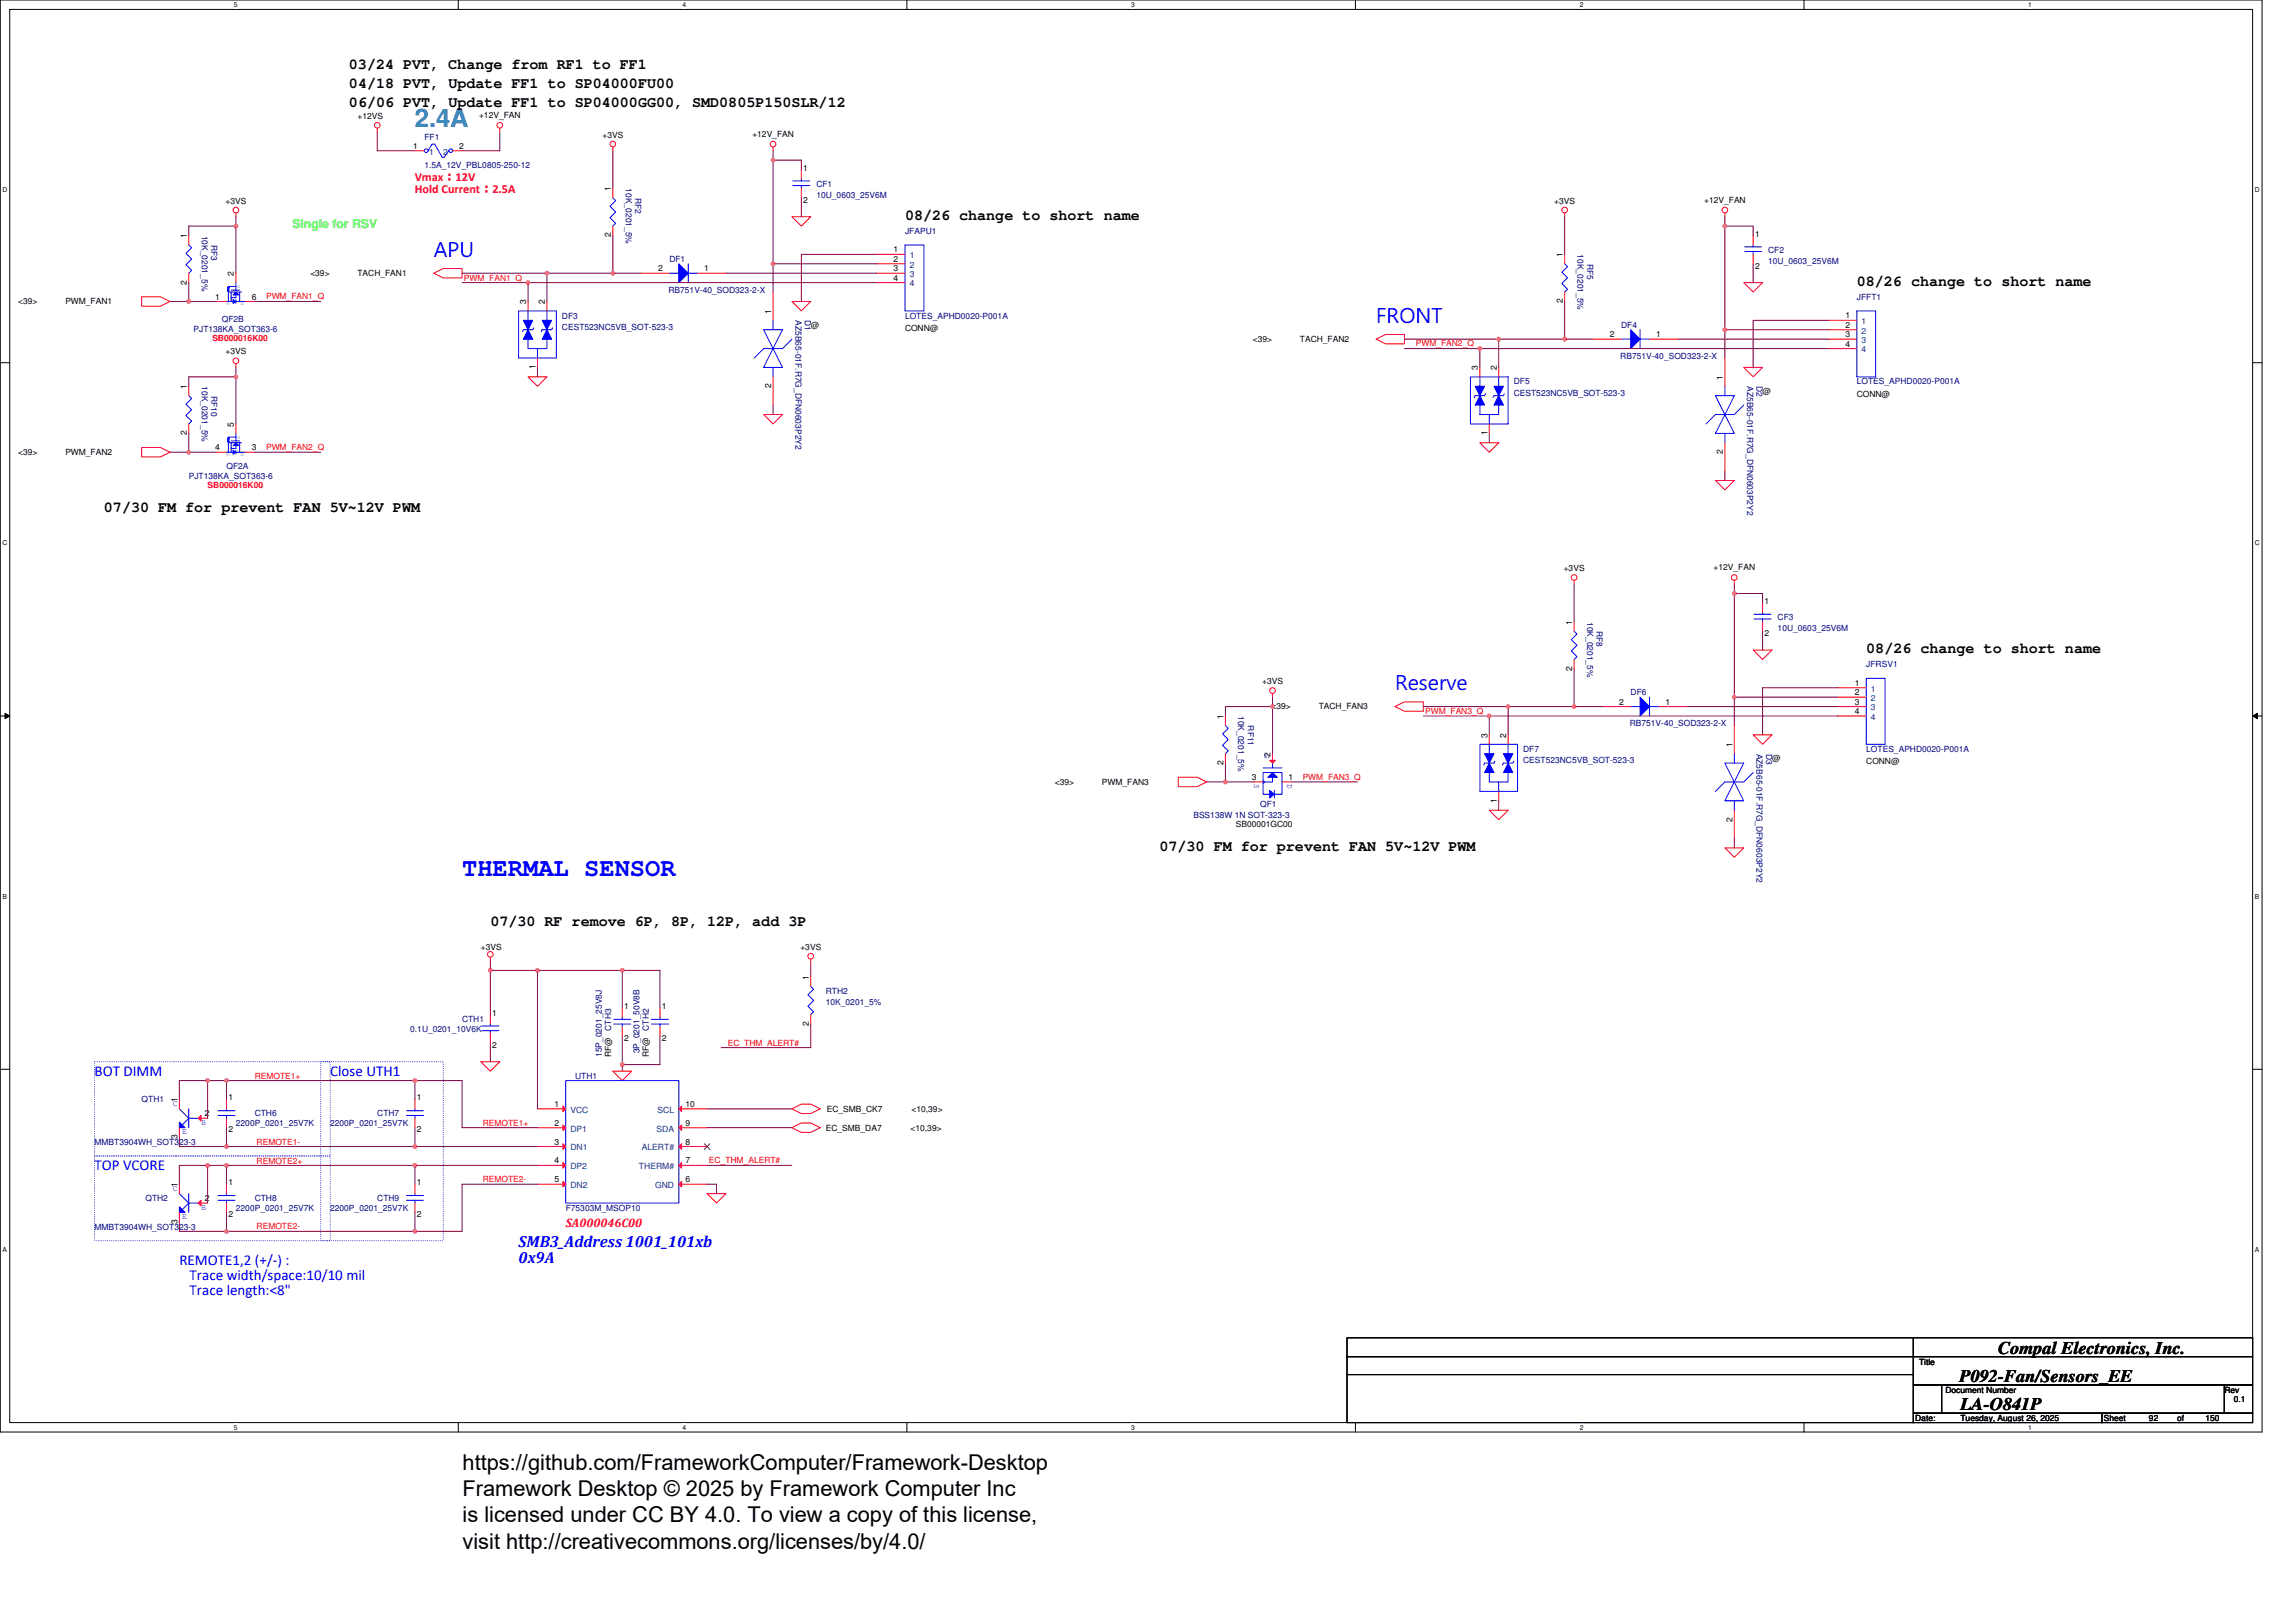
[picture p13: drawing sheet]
<svg xmlns="http://www.w3.org/2000/svg" width="297mm" height="210mm" viewBox="0 0 297 210" stroke-linecap="round" stroke-linejoin="round" font-family="sans-serif">
<defs><g id="words">
<text font-size="3.3" fill="#0080c0" x="53.7" y="16.4">2.4A</text>
<text font-size="3.3" fill="#00f" x="59.8" y="113.3">THERMAL SENSOR</text>
<g font-size="2.8">
<text x="59.8" y="190.2">https://github.com/FrameworkComputer/Framework-Desktop</text>
<text x="59.8" y="193.6">Framework Desktop © 2025 by Framework Computer Inc</text>
<text x="59.8" y="197">is licensed under CC BY 4.0. To view a copy of this license,</text>
<text x="59.8" y="200.4">visit http://creativecommons.org/licenses/by/4.0/</text>
</g>
<g font-size="2.6" fill="#00f">
<text x="56.1" y="33.2">APU</text>
<text x="178" y="41.8">FRONT</text>
<text x="180.5" y="89.3">Reserve</text>
</g>
<g font-size="2.3">
<text x="253.5" y="178.8">P092-Fan/Sensors_EE</text>
<text x="258.5" y="175.2">Compal Electronics, Inc.</text>
<text x="253.6" y="182.5">LA-O841P</text>
</g>
<g font-size="2.1" fill="#00f">
<text x="67.1" y="161.3">SMB3_Address 1001_101xb</text>
<text x="67.1" y="163.4">0x9A</text>
</g>
<g font-size="1.9">
<text x="45.1" y="8.9">03/24 PVT, Change from RF1 to FF1</text>
<text x="45.1" y="11.4">04/18 PVT, Update FF1 to SP04000FU00</text>
<text x="45.1" y="13.8">06/06 PVT, Update FF1 to SP04000GG00, SMD0805P150SLR/12</text>
<text x="117.1" y="28.4">08/26 change to short name</text>
<text x="240.2" y="37">08/26 change to short name</text>
<text x="13.4" y="66.2">07/30 FM for prevent FAN 5V~12V PWM</text>
<text x="241.4" y="84.5">08/26 change to short name</text>
<text x="150" y="110.1">07/30 FM for prevent FAN 5V~12V PWM</text>
<text x="63.4" y="119.9">07/30 RF remove 6P, 8P, 12P, add 3P</text>
</g>
<g font-size="1.9" fill="#00f">
<text x="12.2" y="139.3">BOT DIMM</text>
<text x="42.7" y="139.3">Close UTH1</text>
<text x="12.2" y="151.4">TOP VCORE</text>
<text x="23.2" y="163.6">REMOTE1,2 (+/-) :</text>
<text x="24.5" y="165.6">Trace width/space:10/10 mil</text>
<text x="24.5" y="167.5">Trace length:&lt;8&quot;</text>
</g>
<g font-size="1.6" fill="#f00">
<text x="53.7" y="23.5">Vmax：12V</text>
<text x="53.7" y="25">Hold Current：2.5A</text>
<text x="73.2" y="158.8">SA000046C00</text>
</g>
<text font-size="1.6" fill="#0f0" x="37.8" y="29.5">Single for RSV</text>
<g font-size="1.1">
<text x="46.2" y="15.4">+12VS</text>
<text x="62" y="15.2">+12V_FAN</text>
<text x="77.9" y="17.8">+3VS</text>
<text x="97.3" y="17.7">+12V_FAN</text>
<text x="53.4" y="19.3">1</text>
<text x="59.4" y="19.3">2</text>
<text x="103.9" y="22.1">1</text>
<text x="29.2" y="26.3">+3VS</text>
<text x="79" y="24.8" transform="rotate(-90 79 24.8)">1</text>
<text x="103.9" y="26.2">2</text>
<text x="201.1" y="26.3">+3VS</text>
<text x="220.5" y="26.2">+12V_FAN</text>
<text x="24.2" y="30.8" transform="rotate(-90 24.2 30.8)">1</text>
<text x="30.3" y="35.7" transform="rotate(-90 30.3 35.7)">2</text>
<text x="40.2" y="35.7">&lt;39&gt;</text>
<text x="46.2" y="35.7">TACH_FAN1</text>
<text x="79" y="30.7" transform="rotate(-90 79 30.7)">2</text>
<text x="85.1" y="35.1">2</text>
<text x="91.1" y="35.1">1</text>
<text x="115.6" y="32.7">1</text>
<text x="115.6" y="33.9">2</text>
<text x="115.6" y="35.1">3</text>
<text x="202.2" y="33.3" transform="rotate(-90 202.2 33.3)">1</text>
<text x="227.1" y="30.6">1</text>
<text x="227.1" y="34.8">2</text>
<text x="2.4" y="39.4">&lt;39&gt;</text>
<text x="8.5" y="39.4">PWM_FAN1</text>
<text x="24.2" y="36.8" transform="rotate(-90 24.2 36.8)">2</text>
<text x="27.8" y="38.8">1</text>
<text x="32.6" y="38.8">6</text>
<text x="68.1" y="39.4" transform="rotate(-90 68.1 39.4)">3</text>
<text x="70.5" y="39.4" transform="rotate(-90 70.5 39.4)">2</text>
<text x="99.8" y="40.6" transform="rotate(-90 99.8 40.6)">1</text>
<text x="115.6" y="36.3">4</text>
<text x="202.2" y="39.3" transform="rotate(-90 202.2 39.3)">2</text>
<text x="238.8" y="41.2">1</text>
<text x="29.2" y="45.9">+3VS</text>
<text x="69.3" y="47.8" transform="rotate(-90 69.3 47.8)">1</text>
<text x="104.9" y="42.4">@</text>
<text x="117.1" y="42.8">CONN@</text>
<text x="162.1" y="44.3">&lt;39&gt;</text>
<text x="168.2" y="44.3">TACH_FAN2</text>
<text x="191.2" y="47.9" transform="rotate(-90 191.2 47.9)">3</text>
<text x="193.6" y="47.9" transform="rotate(-90 193.6 47.9)">2</text>
<text x="208.3" y="43.6">2</text>
<text x="214.3" y="43.6">1</text>
<text x="238.8" y="42.4">2</text>
<text x="238.8" y="43.6">3</text>
<text x="238.8" y="44.9">4</text>
<text x="24.2" y="50.4" transform="rotate(-90 24.2 50.4)">1</text>
<text x="99.8" y="50.2" transform="rotate(-90 99.8 50.2)">2</text>
<text x="222.9" y="49.1" transform="rotate(-90 222.9 49.1)">1</text>
<text x="228" y="51">@</text>
<text x="240.2" y="51.3">CONN@</text>
<text x="2.4" y="58.9">&lt;39&gt;</text>
<text x="8.5" y="58.9">PWM_FAN2</text>
<text x="24.2" y="56.3" transform="rotate(-90 24.2 56.3)">2</text>
<text x="27.8" y="58.3">4</text>
<text x="30.3" y="55.2" transform="rotate(-90 30.3 55.2)">5</text>
<text x="32.6" y="58.3">3</text>
<text x="192.4" y="56.3" transform="rotate(-90 192.4 56.3)">1</text>
<text x="222.9" y="58.8" transform="rotate(-90 222.9 58.8)">2</text>
<text x="202.3" y="73.9">+3VS</text>
<text x="221.7" y="73.8">+12V_FAN</text>
<text x="203.4" y="80.8" transform="rotate(-90 203.4 80.8)">1</text>
<text x="228.3" y="78.2">1</text>
<text x="228.3" y="82.3">2</text>
<text x="163.3" y="88.5">+3VS</text>
<text x="203.4" y="86.8" transform="rotate(-90 203.4 86.8)">2</text>
<text x="240" y="88.8">1</text>
<text x="240" y="90">2</text>
<text x="158.3" y="93" transform="rotate(-90 158.3 93)">1</text>
<text x="164.5" y="91.8">&lt;39&gt;</text>
<text x="170.6" y="91.8">TACH_FAN3</text>
<text x="192.4" y="95.5" transform="rotate(-90 192.4 95.5)">3</text>
<text x="194.9" y="95.5" transform="rotate(-90 194.9 95.5)">2</text>
<text x="209.5" y="91.2">2</text>
<text x="215.5" y="91.2">1</text>
<text x="240" y="91.2">3</text>
<text x="240" y="92.4">4</text>
<text x="136.5" y="101.6">&lt;39&gt;</text>
<text x="142.6" y="101.6">PWM_FAN3</text>
<text x="158.3" y="99" transform="rotate(-90 158.3 99)">2</text>
<text x="161.9" y="100.9">3</text>
<text x="164.4" y="97.9" transform="rotate(-90 164.4 97.9)">2</text>
<text x="166.7" y="100.9">1</text>
<text x="224.1" y="96.7" transform="rotate(-90 224.1 96.7)">1</text>
<text x="229.2" y="98.5">@</text>
<text x="241.4" y="98.9">CONN@</text>
<text x="159.9" y="107.1">SB00001GC00</text>
<text x="193.6" y="103.9" transform="rotate(-90 193.6 103.9)">1</text>
<text x="224.1" y="106.3" transform="rotate(-90 224.1 106.3)">2</text>
<text x="62.2" y="122.9">+3VS</text>
<text x="103.6" y="122.9">+3VS</text>
<text x="63.7" y="131.4">1</text>
<text x="80.8" y="130.6">1</text>
<text x="85.6" y="130.6">1</text>
<text x="104.6" y="126.8" transform="rotate(-90 104.6 126.8)">1</text>
<text x="63.7" y="135.6">2</text>
<text x="79.1" y="136.8" transform="rotate(-90 79.1 136.8)">RF@</text>
<text x="80.8" y="134.7">2</text>
<text x="84" y="136.8" transform="rotate(-90 84 136.8)">RF@</text>
<text x="85.6" y="134.7">2</text>
<text x="104.6" y="132.8" transform="rotate(-90 104.6 132.8)">2</text>
<text x="23" y="142.6" transform="rotate(-90 23 142.6)">1</text>
<text x="29.5" y="142.4">1</text>
<text x="53.9" y="142.4">1</text>
<text x="71.7" y="143.2">1</text>
<text x="88.7" y="143.2">10</text>
<text x="107" y="143.9">EC_SMB_CK7</text>
<text x="117.9" y="143.9">&lt;10,39&gt;</text>
<text x="23" y="147.4" transform="rotate(-90 23 147.4)">3</text>
<text x="26.5" y="144.5">2</text>
<text x="29.5" y="146.6">2</text>
<text x="53.9" y="146.6">2</text>
<text x="71.7" y="145.7">2</text>
<text x="71.7" y="148.1">3</text>
<text x="88.7" y="148.1">8</text>
<text x="88.7" y="145.7">9</text>
<text x="106.8" y="146.3">EC_SMB_DA7</text>
<text x="117.8" y="146.3">&lt;10,39&gt;</text>
<text x="23" y="153.6" transform="rotate(-90 23 153.6)">1</text>
<text x="26.5" y="155.4">2</text>
<text x="29.5" y="153.4">1</text>
<text x="53.9" y="153.4">1</text>
<text x="71.7" y="150.6">4</text>
<text x="71.7" y="153">5</text>
<text x="88.7" y="150.6">7</text>
<text x="88.7" y="153">6</text>
<text x="23" y="158.4" transform="rotate(-90 23 158.4)">3</text>
<text x="29.5" y="157.5">2</text>
<text x="53.9" y="157.5">2</text>
<text x="248.3" y="176.7">Title</text>
<text x="247.8" y="183.9">Date:</text>
<text x="251.7" y="180.2">Document Number</text>
<text x="253.6" y="183.9">Tuesday, August 26, 2025</text>
<text x="272.2" y="183.9">Sheet</text>
<text x="278" y="183.9">92</text>
<text x="281.7" y="183.9">of</text>
<text x="285.3" y="183.9">150</text>
<text x="287.8" y="180.2">Rev</text>
<text x="289" y="181.4">0.1</text>
</g>
<g font-size="1.1" fill="#000080">
<text x="54.9" y="18.1">FF1</text>
<text x="54.9" y="21.7">1.5A_12V_PBL0805-250-12</text>
<text x="81" y="24.4" transform="rotate(90 81 24.4)">10K_0201_5%</text>
<text x="82.2" y="25.6" transform="rotate(90 82.2 25.6)">RF2</text>
<text x="105.6" y="24.1">CF1</text>
<text x="105.6" y="25.6">10U_0603_25V6M</text>
<text x="26.1" y="30.5" transform="rotate(90 26.1 30.5)">10K_0201_5%</text>
<text x="27.3" y="31.7" transform="rotate(90 27.3 31.7)">RF3</text>
<text x="86.6" y="33.9">DF1</text>
<text x="117.1" y="30.2">JFAPU1</text>
<text x="204.1" y="32.9" transform="rotate(90 204.1 32.9)">10K_0201_5%</text>
<text x="205.3" y="34.1" transform="rotate(90 205.3 34.1)">RF5</text>
<text x="228.8" y="32.7">CF2</text>
<text x="228.8" y="34.1">10U_0603_25V6M</text>
<text x="28.7" y="41.7">QF2B</text>
<text x="72.7" y="41.2">DF3</text>
<text x="86.5" y="37.9">RB751V-40_SOD323-2-X</text>
<text x="102.9" y="41.5" transform="rotate(90 102.9 41.5)">AZ5B65-01F.R7G_DFN0603P2Y2</text>
<text x="104.1" y="41.5" transform="rotate(90 104.1 41.5)">D1</text>
<text x="117.1" y="41.2">LOTES_APHD0020-P001A</text>
<text x="240.2" y="38.8">JFFT1</text>
<text x="25" y="42.9">PJT138KA_SOT363-6</text>
<text x="72.7" y="42.7">CEST523NC5VB_SOT-523-3</text>
<text x="209.6" y="46.5">RB751V-40_SOD323-2-X</text>
<text x="209.7" y="42.4">DF4</text>
<text x="26.1" y="50" transform="rotate(90 26.1 50)">10K_0201_5%</text>
<text x="27.3" y="51.2" transform="rotate(90 27.3 51.2)">RF10</text>
<text x="195.8" y="49.8">DF5</text>
<text x="195.8" y="51.2">CEST523NC5VB_SOT-523-3</text>
<text x="226" y="50" transform="rotate(90 226 50)">AZ5B65-01F.R7G_DFN0603P2Y2</text>
<text x="227.3" y="50" transform="rotate(90 227.3 50)">D2</text>
<text x="240.2" y="49.8">LOTES_APHD0020-P001A</text>
<text x="24.4" y="61.9">PJT138KA_SOT363-6</text>
<text x="29.3" y="60.7">QF2A</text>
<text x="205.3" y="80.5" transform="rotate(90 205.3 80.5)">10K_0201_5%</text>
<text x="206.5" y="81.7" transform="rotate(90 206.5 81.7)">RF8</text>
<text x="230" y="80.2">CF3</text>
<text x="230" y="81.7">10U_0603_25V6M</text>
<text x="211" y="90">DF6</text>
<text x="241.4" y="86.3">JFRSV1</text>
<text x="160.2" y="92.7" transform="rotate(90 160.2 92.7)">10K_0201_5%</text>
<text x="161.4" y="93.9" transform="rotate(90 161.4 93.9)">RF11</text>
<text x="210.8" y="94">RB751V-40_SOD323-2-X</text>
<text x="197.1" y="97.3">DF7</text>
<text x="197.1" y="98.8">CEST523NC5VB_SOT-523-3</text>
<text x="227.3" y="97.5" transform="rotate(90 227.3 97.5)">AZ5B65-01F.R7G_DFN0603P2Y2</text>
<text x="228.5" y="97.5" transform="rotate(90 228.5 97.5)">D3</text>
<text x="241.4" y="97.3">LOTES_APHD0020-P001A</text>
<text x="154.4" y="105.8">BSS138W 1N SOT-323-3</text>
<text x="163" y="104.5">QF1</text>
<text x="106.8" y="128.6">RTH2</text>
<text x="106.8" y="130.1">10K_0201_5%</text>
<text x="53.1" y="133.5">0.1U_0201_10V6K</text>
<text x="59.8" y="132.3">CTH1</text>
<text x="77.9" y="136.8" transform="rotate(-90 77.9 136.8)">15P_0201_25V8J</text>
<text x="79.1" y="133.4" transform="rotate(-90 79.1 133.4)">CTH3</text>
<text x="82.7" y="136.3" transform="rotate(-90 82.7 136.3)">3P_0201_50V8B</text>
<text x="84" y="133.4" transform="rotate(-90 84 133.4)">CTH2</text>
<text x="18.3" y="142.7">QTH1</text>
<text x="74.4" y="139.6">UTH1</text>
<text x="12.2" y="148.1">MMBT3904WH_SOT323-3</text>
<text x="30.5" y="145.7">2200P_0201_25V7K</text>
<text x="33" y="144.5">CTH6</text>
<text x="42.7" y="145.7">2200P_0201_25V7K</text>
<text x="48.8" y="144.5">CTH7</text>
<text x="18.8" y="155.5">QTH2</text>
<text x="33" y="155.5">CTH8</text>
<text x="48.8" y="155.5">CTH9</text>
<text x="12.2" y="159.1">MMBT3904WH_SOT323-3</text>
<text x="30.5" y="156.7">2200P_0201_25V7K</text>
<text x="42.7" y="156.7">2200P_0201_25V7K</text>
<text x="73.2" y="156.7">F75303M_MSOP10</text>
</g>
<g font-size="1.1" fill="#004080">
<text x="55.5" y="20">1</text>
<text x="57.3" y="20">2</text>
<text x="117.7" y="33.4">1</text>
<text x="117.7" y="34.6">2</text>
<text x="117.7" y="35.9">3</text>
<text x="117.7" y="37.1">4</text>
<text x="240.8" y="41.9">1</text>
<text x="240.8" y="43.2">2</text>
<text x="240.8" y="44.4">3</text>
<text x="240.8" y="45.6">4</text>
<text x="242.1" y="89.5">1</text>
<text x="242.1" y="90.7">2</text>
<text x="242.1" y="91.9">3</text>
<text x="242.1" y="93.2">4</text>
<text x="73.8" y="144">VCC</text>
<text x="85.1" y="144">SCL</text>
<text x="73.8" y="146.4">DP1</text>
<text x="73.8" y="148.9">DN1</text>
<text x="83" y="148.9">ALERT#</text>
<text x="84.9" y="146.4">SDA</text>
<text x="73.8" y="151.3">DP2</text>
<text x="73.8" y="153.7">DN2</text>
<text x="82.7" y="151.3">THERM#</text>
<text x="84.7" y="153.7">GND</text>
</g>
<g font-size="1.1" fill="#f00">
<text x="34.4" y="38.7">PWM_FAN1_Q</text>
<text x="60" y="36.3">PWM_FAN1_Q</text>
<text x="27.5" y="44.2">SB000016K00</text>
<text x="183.2" y="44.8">PWM_FAN2_Q</text>
<text x="34.4" y="58.2">PWM_FAN2_Q</text>
<text x="26.9" y="63.2">SB000016K00</text>
<text x="184.4" y="92.4">PWM_FAN3_Q</text>
<text x="168.5" y="100.9">PWM_FAN3_Q</text>
<text x="94.2" y="135.3">EC_THM_ALERT#</text>
<text x="33" y="139.6">REMOTE1+</text>
<text x="33.2" y="148.1">REMOTE1-</text>
<text x="62.5" y="145.7">REMOTE1+</text>
<text x="33.2" y="150.6">REMOTE2+</text>
<text x="62.5" y="153">REMOTE2-</text>
<text x="91.7" y="150.5">EC_THM_ALERT#</text>
<text x="33.2" y="159.1">REMOTE2-</text>
</g>
<g font-size="1.1" fill="#00f">
<text x="162.2" y="101.4" transform="rotate(90 162.2 101.4)">S</text>
<text x="163.6" y="97.5" transform="rotate(90 163.6 97.5)">G</text>
<text x="166.5" y="101.4" transform="rotate(90 166.5 101.4)">D</text>
<text x="22.4" y="143.1">C</text>
<text x="23.6" y="146.8">E</text>
<text x="26" y="145.6">B</text>
<text x="22.4" y="154.1">C</text>
<text x="23.6" y="157.8">E</text>
<text x="26" y="156.6">B</text>
</g>
<g font-size=".9">
<text x="30.3" y=".9">5</text>
<text x="88.3" y=".9">4</text>
<text x="146.3" y=".9">3</text>
<text x="204.4" y=".9">2</text>
<text x="262.4" y=".9">1</text>
<text x=".3" y="24.9">D</text>
<text x="291.7" y="24.9">D</text>
<text x=".3" y="70.6">C</text>
<text x="291.7" y="70.6">C</text>
<text x=".3" y="116.3">B</text>
<text x="291.7" y="116.3">B</text>
<text x=".3" y="162">A</text>
<text x="291.7" y="162">A</text>
<text x="30.3" y="185">5</text>
<text x="88.3" y="185">4</text>
<text x="146.3" y="185">3</text>
<text x="204.4" y="185">2</text>
<text x="262.4" y="185">1</text>
</g>
<g font-size=".6" fill="#00f">
<text x="29.7" y="39.5" transform="rotate(-90 29.7 39.5)">S</text>
<text x="31" y="37.3" transform="rotate(-90 31 37.3)">G</text>
<text x="31.5" y="39.5" transform="rotate(-90 31.5 39.5)">D</text>
<text x="29.7" y="59" transform="rotate(-90 29.7 59)">S</text>
<text x="31" y="56.8" transform="rotate(-90 31 56.8)">G</text>
<text x="31.5" y="59" transform="rotate(-90 31.5 59)">D</text>
</g>
</g></defs>
<path d="M0 0h292.6v185.3h-292.6zM1.3 1.2h290.1v182.9h-290.1z" fill="none" stroke="#000" stroke-width=".13"/>
<g fill="#fff">
<path d="M30.3 .1h.5v1h-.5z"/>
<path d="M30.3 184.2h.5v1h-.5z"/>
</g>
<path d="M59.3 0v1.2M59.3 184.1v1.2" fill="none" stroke="#000" stroke-width=".13"/>
<g fill="#fff">
<path d="M88.3 .1h.5v1h-.5z"/>
<path d="M88.3 184.2h.5v1h-.5z"/>
</g>
<path d="M117.3 0v1.2M117.3 184.1v1.2" fill="none" stroke="#000" stroke-width=".13"/>
<g fill="#fff">
<path d="M146.3 .1h.5v1h-.5z"/>
<path d="M146.3 184.2h.5v1h-.5z"/>
</g>
<path d="M175.4 0v1.2M175.4 184.1v1.2" fill="none" stroke="#000" stroke-width=".13"/>
<g fill="#fff">
<path d="M204.4 .1h.5v1h-.5z"/>
<path d="M204.4 184.2h.5v1h-.5z"/>
</g>
<path d="M233.4 0v1.2M233.4 184.1v1.2" fill="none" stroke="#000" stroke-width=".13"/>
<g fill="#fff">
<path d="M262.4 .1h.5v1h-.5z"/>
<path d="M262.4 184.2h.5v1h-.5z"/>
<path d="M.3 24.1h.7v1h-.7z"/>
<path d="M291.7 24.1h.7v1h-.7z"/>
<path d="M.3 69.8h.7v1h-.7z"/>
<path d="M291.7 69.8h.7v1h-.7z"/>
</g>
<path d="M0 46.9h1.3M291.4 46.9h1.2" fill="none" stroke="#000" stroke-width=".13"/>
<g fill="#fff">
<path d="M.3 115.5h.6v1h-.6z"/>
<path d="M291.7 115.5h.6v1h-.6z"/>
</g>
<path d="M0 92.7h1.3M.6 92.3l.7 .4-.7 .3zM291.4 92.7h1.2M291.4 92.7l.6-.4v.7z" fill="none" stroke="#000" stroke-width=".13"/>
<path d="M.6 92.3l.7 .4-.7 .3zM291.4 92.7l.6-.4v.7z" fill="#000"/>
<g fill="#fff">
<path d="M.3 161.2h.6v1h-.6z"/>
<path d="M291.7 161.2h.6v1h-.6z"/>
</g>
<path d="M0 138.4h1.3M291.4 138.4h1.2M174.3 173.1h73.2v2.5h-73.2zM174.3 175.6h73.2v2.3h-73.2zM174.3 177.9h73.2v6.2h-73.2zM247.5 173.1h43.9v2.5h-43.9zM247.5 175.6h43.9v3.6h-43.9zM247.5 179.2h3.7v3.7h-3.7zM251.2 179.2h36.6v3.7h-36.6zM287.8 179.2h3.6v3.7h-3.6zM247.5 182.9h24.4v1.2h-24.4zM271.9 182.9h19.5v1.2h-19.5z" fill="none" stroke="#000" stroke-width=".13"/>
<g fill="none" stroke="#00f" stroke-width=".13">
<path d="M55.4 19.5l.5-.8h.3l1 1.7h.3l.6-.9M117.1 31.7h2.4v8.5h-2.4zM225.7 32.6h2.2M225.7 31.9h2.2M226.8 31.7v.2M226.8 32.6v.3M98.8 42.7h2.4l-1.2 2.4zM100 45.1l1.2 2.4h-2.4zM100 41.5v1.2M100 47.5v1.3M102.5 43.9l-1.3 1.2h-2.4l-1.2 1.2M221.9 51.2h2.5l-1.2 2.4z"/>
<path d="M223.2 53.6l1.2 2.5h-2.5zM223.2 50v1.2M223.2 56.1v1.2M225.6 52.4l-1.2 1.2h-2.5l-1.2 1.3M241.4 87.8h2.5v8.5h-2.5zM12.2 137.4h30.5v12.2h-30.5zM41.5 137.4h15.8v23.2h-15.8zM62.3 133.4h2.2M62.3 132.8h2.2M63.4 132.5v.3M63.4 133.4v.3M79.4 132.5h2.2"/>
<path d="M79.4 131.9h2.2M80.5 131.7v.2M80.5 132.5v.4M104.9 127.6l.4 .4-.8 .7 .8 .8-.8 .7 .8 .7-.4 .4M12.2 149.6h30.5v11h-30.5zM28.2 144.4h2.2M28.2 143.7h2.2M29.3 143.5v.2M29.3 144.4v.3"/>
<circle cx="55.1" cy="19.5" r=".24"/>
<circle cx="58.3" cy="19.5" r=".24"/>
</g>
<g fill="none" stroke="#f00" stroke-width=".13">
<path d="M48.8 16.6v.5M53.7 19.5h1.2M58.6 19.5h1.2M64.7 16.6v.5M79.3 19v.5M100 19v.5M18.3 38.4h2.5l1.2 .6-1.2 .6h-2.5zM30.5 27.6v.4M56.1 35.4l1.2-.7h2.5v1.3h-2.5zM100 37.8v3.7M102.5 28h2.4l-1.2 1.3zM102.5 39h2.4l-1.2 1.2z"/>
<path d="M113.4 32.9h3.7M113.4 34.1h3.7M113.4 35.4h3.7M113.4 36.6h3.7M202.4 27.6v.4M223.2 27.6v.4M225.6 36.6h2.4l-1.2 1.2zM226.8 30.5v1.2M226.8 32.9v1.2M18.3 57.9h2.5l1.2 .6-1.2 .6h-2.5zM30.5 47.1v.4M68.3 48.8h2.5l-1.3 1.2z"/>
<path d="M98.8 53.6h2.4l-1.2 1.3zM100 48.8v3.6M178 43.9l1.3-.6h2.4v1.2h-2.4zM191.5 57.3h2.4l-1.2 1.2zM223.2 46.3v3.7M223.2 57.3v3.7M225.6 47.5h2.4l-1.2 1.3zM203.6 75.1v.5M221.9 62.2h2.5l-1.2 1.2zM224.4 75.1v.5M164.6 89.7v.5M180.5 91.4l1.2-.6h2.4v1.2h-2.4z"/>
<path d="M226.8 84.1h2.4l-1.2 1.2zM226.8 95.1h2.4l-1.2 1.2zM237.8 89h3.6M237.8 90.2h3.6M237.8 91.4h3.6M237.8 92.7h3.6M152.4 100.6h2.5l1.2 .6-1.2 .6h-2.5zM192.7 104.9h2.4l-1.2 1.2zM223.2 109.7h2.4l-1.2 1.2zM62.2 137.4h2.5l-1.3 1.2zM63.4 123.9v.5M63.4 131.3v1.2"/>
<path d="M63.4 133.7v1.3M79.3 138.6h2.4l-1.2 1.2zM80.5 130.5v1.2M80.5 132.9v1.2M104.9 124.1v.5M104.9 126.4v1.2M104.9 131.3v1.2M29.3 142.3v1.2M29.3 144.7v1.2M91.5 154.5h2.4l-1.2 1.2zM102.5 143.5l1.2-.6h1.2l1.2 .6-1.2 .6h-1.2zM102.5 145.9l1.2-.6h1.2l1.2 .6-1.2 .6h-1.2z"/>
<circle cx="48.8" cy="16.2" r=".36"/>
<circle cx="64.7" cy="16.2" r=".36"/>
<circle cx="79.3" cy="18.6" r=".36"/>
<circle cx="100" cy="18.6" r=".36"/>
<circle cx="30.5" cy="27.2" r=".36"/>
<circle cx="202.4" cy="27.2" r=".36"/>
<circle cx="223.1" cy="27.2" r=".36"/>
<circle cx="30.5" cy="46.7" r=".36"/>
<circle cx="203.6" cy="74.7" r=".36"/>
<circle cx="224.4" cy="74.7" r=".36"/>
<circle cx="164.6" cy="89.4" r=".36"/>
<circle cx="63.4" cy="123.5" r=".36"/>
<circle cx="104.9" cy="123.7" r=".37"/>
</g>
<path d="M23.2 145.2l.7 .7h-.7z" fill-rule="evenodd" fill="#00f"/>
<path d="M23.2 143.5l1.2 1.2-.8 .9M23.2 145.2l.7 .7h-.7zM24.4 143.5v2.4M24.4 144.7h1.2" fill="none" stroke="#00f" stroke-width=".13"/>
<path d="M23.2 142.3v1.2" fill="none" stroke="#f00" stroke-width=".13"/>
<path d="M25.6 144.7l.4-.3v.7z" fill="#f00"/>
<path d="M158.5 92.7v1.2M158.5 97.5v1.3M23.2 145.9v1.3M25.6 144.7l.4-.3v.7zM25.6 144.7h1.3" fill="none" stroke="#f00" stroke-width=".13"/>
<path d="M158.5 93.9l.4 .3-.7 .8 .7 .7-.7 .7 .7 .8-.4 .3" fill="none" stroke="#00f" stroke-width=".13"/>
<path d="M211 42.7l1.2 1.2-1.2 1.2z" fill="#00f"/>
<path d="M209.7 43.9h1.3M211 42.7l1.2 1.2-1.2 1.2zM212.2 42.7v2.4M212.2 43.9h1.2" fill="none" stroke="#00f" stroke-width=".13"/>
<path d="M206.1 43.9h3.6M213.4 43.9h3.7" fill="none" stroke="#f00" stroke-width=".13"/>
<path d="M195.1 98.8l.6 1.2h-1.2z" fill="#00f"/>
<path d="M191.5 96.3h4.8v6.1h-4.8zM192.7 97.5v1.3M195.1 100v1.2h-1.2v1.2M195.1 97.5v1.3M195.1 98.8l.6 1.2h-1.2z" fill="none" stroke="#00f" stroke-width=".13"/>
<path d="M192.7 98.8l.6 1.2h-1.2z" fill="#00f"/>
<path d="M192.7 98.8l.6 1.2h-1.2zM192.7 100v1.2h1.2M193.4 98.5l-.1 .3h-1.2l-.2 .2M195.8 98.5l-.1 .3h-1.2l-.1 .2" fill="none" stroke="#00f" stroke-width=".13"/>
<path d="M194.5 97.5h1.2l-.6 1.3z" fill="#00f"/>
<path d="M194.5 97.5h1.2l-.6 1.3z" fill="none" stroke="#00f" stroke-width=".13"/>
<path d="M192.1 97.5h1.2l-.6 1.3z" fill="#00f"/>
<path d="M202.4 34.1l.4 .4-.7 .7 .7 .8-.7 .7 .7 .7-.4 .4M192.1 97.5h1.2l-.6 1.3zM192.7 96.3v1.2M195.1 96.3v1.2M52.6 144.4h2.2M52.6 143.7h2.2M53.7 143.5v.2M53.7 144.4v.3" fill="none" stroke="#00f" stroke-width=".13"/>
<path d="M202.4 32.9v1.2M202.4 37.8v1.2M192.7 95.1v1.2M195.1 95.1v1.2M193.9 102.4v1.2M53.7 142.3v1.2M53.7 144.7v1.2" fill="none" stroke="#f00" stroke-width=".13"/>
<path d="M30.2 38.8l.3 .2-.3 .3z" fill-rule="evenodd" fill="#00f"/>
<path d="M29.5 37.1v.1M30.2 38.8l.3 .2-.3 .3z" fill="none" stroke="#00f" stroke-width=".13"/>
<path d="M29.4 37.2l.3 .5h-.3l.3-.5z" fill-rule="evenodd" fill="#00f"/>
<path d="M29.3 39h.9M29.4 37.2l.3 .5h-.3l.3-.5zM29.5 37.1h1M29.5 37.7v1.3M29.7 37.8h1.5M29.9 37.8v.7M29.9 37.6h1.1M29.9 38.5v.5M30.5 38.2v.3h-.6M30.5 38.8v.5M30.5 36.6v1M31 37.8v1.2h-.5" fill="none" stroke="#00f" stroke-width=".13"/>
<path d="M30.2 38.2l.3-.4 .4 .4z" fill-rule="evenodd" fill="#00f"/>
<path d="M29.4 37.4h.3M30.2 38.2l.3-.4 .4 .4zM31 39h.7M102.6 24h2.2M102.6 23.4h2.2M103.7 23.2v.2M103.7 24v.4" fill="none" stroke="#00f" stroke-width=".13"/>
<path d="M28.1 39h1.2M30.5 35.4v1.2M31.7 39h1.3M103.7 21.9v1.3M103.7 24.4v1.2" fill="none" stroke="#f00" stroke-width=".13"/>
<path d="M212.2 90.2l1.2 1.2-1.2 1.3z" fill="#00f"/>
<g fill="none" stroke="#00f" stroke-width=".13">
<path d="M211 91.4h1.2M212.2 90.2l1.2 1.2-1.2 1.3zM213.4 90.2v2.5M213.4 91.4h1.2M223.2 98.8h2.4l-1.2 2.4zM224.4 97.5v1.3M226.8 100l-1.2 1.2h-2.4l-1.3 1.2M224.4 101.2l1.2 2.4h-2.4zM224.4 103.6v1.3M73.2 139.8h14.6v15.9h-14.6zM84.3 132.5h2.2M84.3 131.9h2.2"/>
<path d="M85.4 131.7v.2M85.4 132.5v.4"/>
</g>
<path d="M207.3 91.4h3.7M214.6 91.4h3.7M224.4 93.9v3.6M224.4 104.9v3.6M85.4 130.5v1.2M85.4 132.9v1.2" fill="none" stroke="#f00" stroke-width=".13"/>
<path d="M72.8 143.1l.4 .4-.4 .4z" fill="#f00"/>
<path d="M69.5 143.5h3.7M72.8 143.1l.4 .4-.4 .4z" fill="none" stroke="#f00" stroke-width=".13"/>
<path d="M72.8 145.6l.4 .3-.4 .4z" fill="#f00"/>
<path d="M69.5 145.9h3.7M72.8 145.6l.4 .3-.4 .4z" fill="none" stroke="#f00" stroke-width=".13"/>
<path d="M72.8 148l.4 .4-.4 .3z" fill="#f00"/>
<path d="M69.5 148.4h3.7M72.8 148l.4 .4-.4 .3z" fill="none" stroke="#f00" stroke-width=".13"/>
<path d="M72.8 150.5l.4 .3-.4 .4z" fill="#f00"/>
<path d="M69.5 150.8h3.7M72.8 150.5l.4 .3-.4 .4z" fill="none" stroke="#f00" stroke-width=".13"/>
<path d="M72.8 152.9l.4 .4-.4 .3z" fill="#f00"/>
<path d="M69.5 153.3h3.7M72.8 152.9l.4 .4-.4 .3z" fill="none" stroke="#f00" stroke-width=".13"/>
<path d="M88.2 152.9v.7l-.4-.3z" fill="#f00"/>
<path d="M87.8 153.3h3.7M88.2 152.9v.7l-.4-.3z" fill="none" stroke="#f00" stroke-width=".13"/>
<path d="M87.8 150.8l.4-.3v.7z" fill="#f00"/>
<path d="M87.8 150.8l.4-.3v.7zM87.8 150.8h3.7" fill="none" stroke="#f00" stroke-width=".13"/>
<path d="M87.8 148.4l.4-.4v.7z" fill="#f00"/>
<path d="M87.8 148.4l.4-.4v.7zM87.8 148.4h3.7" fill="none" stroke="#f00" stroke-width=".13"/>
<path d="M91.1 148l.8 .7M91.8 148l-.7 .7" fill="none" stroke="#804000" stroke-width=".13"/>
<path d="M88.2 145.6v.7l-.4-.4z" fill="#f00"/>
<path d="M87.8 145.9h3.7M88.2 145.6v.7l-.4-.4z" fill="none" stroke="#f00" stroke-width=".13"/>
<path d="M88.2 143.1v.8l-.4-.4z" fill="#f00"/>
<path d="M79.3 24.4v1.2M79.3 29.3v1.2M87.8 143.5h3.7M88.2 143.1v.8l-.4-.4z" fill="none" stroke="#f00" stroke-width=".13"/>
<path d="M79.3 25.6l.4 .4-.8 .7 .8 .7-.8 .8 .8 .7-.4 .4" fill="none" stroke="#00f" stroke-width=".13"/>
<path d="M193.9 51.2l.6 1.2h-1.2z" fill="#00f"/>
<path d="M190.2 48.8h4.9v6.1h-4.9zM191.5 50v1.2M193.9 51.2l.6 1.2h-1.2zM193.9 52.4v1.2h-1.2v1.3M193.9 50v1.2" fill="none" stroke="#00f" stroke-width=".13"/>
<path d="M191.5 51.2l.6 1.2h-1.3z" fill="#00f"/>
<path d="M191.5 52.4v1.2h1.2M191.5 51.2l.6 1.2h-1.3zM192.2 51l-.1 .2h-1.3l-.1 .2M194.6 51l-.1 .2h-1.2l-.1 .2" fill="none" stroke="#00f" stroke-width=".13"/>
<path d="M193.3 50h1.2l-.6 1.2z" fill="#00f"/>
<path d="M193.3 50h1.2l-.6 1.2z" fill="none" stroke="#00f" stroke-width=".13"/>
<path d="M190.8 50h1.3l-.6 1.2z" fill="#00f"/>
<g fill="none" stroke="#00f" stroke-width=".13">
<path d="M190.8 50h1.3l-.6 1.2zM191.5 48.8v1.2M193.9 48.8v1.2M226.9 79.5h2.2M228 79.2v.3M226.9 80.1h2.2M228 80.1v.4M28.2 155.3h2.2M28.2 154.7h2.2M29.3 154.5v.2M29.3 155.3v.4M52.6 155.3h2.2"/>
<path d="M52.6 154.7h2.2M53.7 154.5v.2M53.7 155.3v.4"/>
</g>
<path d="M191.5 47.5v1.3M192.7 54.9v1.2M193.9 47.5v1.3M228 78v1.2M228 80.5v1.2M29.3 153.3v1.2M29.3 155.7v1.2M53.7 153.3v1.2M53.7 155.7v1.2" fill="none" stroke="#f00" stroke-width=".13"/>
<path d="M70.8 42.7l.6 1.2h-1.3z" fill="#00f"/>
<path d="M67.1 40.2h4.9v6.1h-4.9zM68.3 41.5v1.2M70.8 42.7l.6 1.2h-1.3zM70.8 43.9v1.2h-1.3v1.2M70.8 41.5v1.2" fill="none" stroke="#00f" stroke-width=".13"/>
<path d="M68.3 42.7l.6 1.2h-1.2z" fill="#00f"/>
<path d="M68.3 43.9v1.2h1.2M68.3 42.7l.6 1.2h-1.2zM69 42.4l-.1 .3h-1.2l-.1 .2M71.5 42.4l-.1 .3h-1.3l-.1 .2" fill="none" stroke="#00f" stroke-width=".13"/>
<path d="M70.1 41.5h1.3l-.6 1.2z" fill="#00f"/>
<path d="M70.1 41.5h1.3l-.6 1.2z" fill="none" stroke="#00f" stroke-width=".13"/>
<path d="M67.7 41.5h1.2l-.6 1.2z" fill="#00f"/>
<path d="M67.7 41.5h1.2l-.6 1.2zM68.3 40.2v1.3M70.8 40.2v1.3M240.2 40.2h2.5v8.6h-2.5z" fill="none" stroke="#00f" stroke-width=".13"/>
<path d="M68.3 39v1.2M70.8 39v1.2M69.5 46.3v1.2M236.6 41.5h3.6M236.6 42.7h3.6M236.6 43.9h3.6M236.6 45.1h3.6" fill="none" stroke="#f00" stroke-width=".13"/>
<path d="M164.6 100l.6 .6h-1.2z" fill="#00f"/>
<path d="M164.6 100l.6 .6h-1.2z" fill="none" stroke="#00f" stroke-width=".13"/>
<path d="M164.3 102.3l.6 .5-.6 .5z" fill="#00f"/>
<path d="M163.4 99.4h2.4M164.6 98.8v.6M163.4 101.1h.1v.2h-.1v-.1v1.6h.9M164.3 102.3l.6 .5-.6 .5zM164.6 100.6v.6h-1.2v-1.2h2.4v2.8h-.9M164.9 102.3v1" fill="none" stroke="#00f" stroke-width=".13"/>
<path d="M164.3 98.4h.7l-.4 .4z" fill="#f00"/>
<path d="M24.4 30.5v1.2M24.4 35.4v1.2M164.3 98.4h.7l-.4 .4zM164.6 97.5v1.3M162.2 101.2h1.2M165.8 101.2h1.3" fill="none" stroke="#f00" stroke-width=".13"/>
<path d="M24.4 31.7l.4 .4-.7 .7 .7 .7-.7 .8 .7 .7-.4 .4M29.3 58.5h.9M29.5 56.6h1M29.7 57.3h1.5M29.9 57.1h1.1M29.9 57.3v.7h.6M30.5 58.3v.5M31 57.3v1.2" fill="none" stroke="#00f" stroke-width=".13"/>
<path d="M30.2 58.3l.3 .2-.3 .3z" fill-rule="evenodd" fill="#00f"/>
<path d="M29.4 56.9h.3M29.5 57.2v1.3M29.5 56.6v.1M29.9 58v.5M30.2 58.3l.3 .2-.3 .3zM30.5 58.5h.5M30.5 57.7v.3M30.5 56.1v1" fill="none" stroke="#00f" stroke-width=".13"/>
<path d="M30.2 57.7l.3-.4 .4 .4z" fill-rule="evenodd" fill="#00f"/>
<path d="M30.2 57.7l.3-.4 .4 .4z" fill="none" stroke="#00f" stroke-width=".13"/>
<path d="M29.4 56.7l.3 .5h-.3l.3-.5z" fill-rule="evenodd" fill="#00f"/>
<path d="M24.4 51.2l.4 .4-.7 .7 .7 .7-.7 .8 .7 .7-.4 .4M29.4 56.7l.3 .5h-.3l.3-.5zM31 58.5h.7M203.6 81.7l.4 .4-.7 .7 .7 .7-.7 .7 .7 .8-.4 .3" fill="none" stroke="#00f" stroke-width=".13"/>
<path d="M24.4 50v1.2M24.4 54.9v1.2M28.1 58.5h1.2M30.5 54.9v1.2M31.7 58.5h1.3M203.6 80.5v1.2M203.6 85.3v1.3" fill="none" stroke="#f00" stroke-width=".13"/>
<path d="M23.2 156.2l.7 .7h-.7z" fill-rule="evenodd" fill="#00f"/>
<path d="M23.2 154.5l1.2 1.2-.8 .8M23.2 156.2l.7 .7h-.7zM24.4 154.5v2.4M24.4 155.7h1.2" fill="none" stroke="#00f" stroke-width=".13"/>
<path d="M23.2 153.3v1.2" fill="none" stroke="#f00" stroke-width=".13"/>
<path d="M25.6 155.7l.4-.4v.8z" fill="#f00"/>
<path d="M23.2 156.9v1.2M25.6 155.7l.4-.4v.8zM25.6 155.7h1.3" fill="none" stroke="#f00" stroke-width=".13"/>
<path d="M87.8 34.1l1.2 1.3-1.2 1.2z" fill="#00f"/>
<path d="M86.6 35.4h1.2M87.8 34.1l1.2 1.3-1.2 1.2zM89 34.1v2.5M89 35.4h1.3" fill="none" stroke="#00f" stroke-width=".13"/>
<path d="M82.9 35.4h3.7M90.3 35.4h3.6" fill="none" stroke="#f00" stroke-width=".13"/>
<path d="M69.5 125.6h11M104.9 124.6v1.8" fill="none" stroke="#800040" stroke-width=".13"/>
<circle cx="80.5" cy="125.6" r=".24" fill="#f0f"/>
<circle cx="80.5" cy="125.6" r=".24" fill="none" stroke="#f0f" stroke-width=".13"/>
<path d="M69.5 125.6v17.9" fill="none" stroke="#800040" stroke-width=".13"/>
<circle cx="69.5" cy="125.6" r=".24" fill="#f0f"/>
<circle cx="69.5" cy="125.6" r=".24" fill="none" stroke="#f0f" stroke-width=".13"/>
<path d="M26.9 139.8h-3.7v2.5M26.9 139.8v4.9M26.9 139.8h2.4M63.4 135v2.4M80.5 134.1v3.7M104.9 132.5v3.1h-11.6" fill="none" stroke="#800040" stroke-width=".13"/>
<circle cx="26.9" cy="139.8" r=".24" fill="#f0f"/>
<circle cx="26.9" cy="139.8" r=".24" fill="none" stroke="#f0f" stroke-width=".13"/>
<path d="M29.3 139.8v2.5" fill="none" stroke="#800040" stroke-width=".13"/>
<circle cx="29.3" cy="139.8" r=".24" fill="#f0f"/>
<circle cx="29.3" cy="139.8" r=".24" fill="none" stroke="#f0f" stroke-width=".13"/>
<path d="M29.3 139.8h24.4M53.7 139.8h6.1M53.7 139.8v2.5" fill="none" stroke="#800040" stroke-width=".13"/>
<circle cx="53.7" cy="139.8" r=".24" fill="#f0f"/>
<circle cx="53.7" cy="139.8" r=".24" fill="none" stroke="#f0f" stroke-width=".13"/>
<path d="M59.8 139.8v6.1h9.7M23.2 147.2v1.2h6.1M29.3 145.9v2.5M53.7 145.9v2.5h-24.4M91.5 143.5h11M91.5 145.9h11" fill="none" stroke="#800040" stroke-width=".13"/>
<circle cx="53.7" cy="148.4" r=".24" fill="#f0f"/>
<circle cx="53.7" cy="148.4" r=".24" fill="none" stroke="#f0f" stroke-width=".13"/>
<circle cx="29.3" cy="148.4" r=".24" fill="#f0f"/>
<circle cx="29.3" cy="148.4" r=".24" fill="none" stroke="#f0f" stroke-width=".13"/>
<path d="M23.2 153.3v-2.5h3.7v4.9M53.7 148.4h15.8" fill="none" stroke="#800040" stroke-width=".13"/>
<circle cx="26.9" cy="150.8" r=".24" fill="#f0f"/>
<circle cx="26.9" cy="150.8" r=".24" fill="none" stroke="#f0f" stroke-width=".13"/>
<path d="M26.9 150.8h26.8" fill="none" stroke="#800040" stroke-width=".13"/>
<circle cx="53.7" cy="150.8" r=".24" fill="#f0f"/>
<circle cx="53.7" cy="150.8" r=".24" fill="none" stroke="#f0f" stroke-width=".13"/>
<circle cx="29.3" cy="150.8" r=".24" fill="#f0f"/>
<circle cx="29.3" cy="150.8" r=".24" fill="none" stroke="#f0f" stroke-width=".13"/>
<path d="M23.2 158.1v1.2h6.1M29.3 150.8v2.5M29.3 156.9v2.4M53.7 156.9v2.4h-24.4M69.5 150.8h-15.8v2.5M69.5 153.3h-9.7v6M91.5 150.8h11M91.5 153.3h1.2v1.2" fill="none" stroke="#800040" stroke-width=".13"/>
<circle cx="53.7" cy="159.3" r=".24" fill="#f0f"/>
<circle cx="53.7" cy="159.3" r=".24" fill="none" stroke="#f0f" stroke-width=".13"/>
<circle cx="29.3" cy="159.3" r=".24" fill="#f0f"/>
<circle cx="29.3" cy="159.3" r=".24" fill="none" stroke="#f0f" stroke-width=".13"/>
<path d="M80.5 125.6h4.9v4.9M85.4 134.1v3.7h-4.9M53.7 159.3h6.1" fill="none" stroke="#800040" stroke-width=".13"/>
<circle cx="80.5" cy="137.8" r=".24" fill="#f0f"/>
<circle cx="80.5" cy="137.8" r=".24" fill="none" stroke="#f0f" stroke-width=".13"/>
<path d="M69.5 125.6h-6.1v5.7M80.5 137.8v.8M80.5 125.6v4.9" fill="none" stroke="#800040" stroke-width=".13"/>
<circle cx="63.4" cy="125.6" r=".24" fill="#f0f"/>
<circle cx="63.4" cy="125.6" r=".24" fill="none" stroke="#f0f" stroke-width=".13"/>
<path d="M48.8 17.1v2.4h4.9M64.7 17.1v2.4h-4.9M79.3 19.5v4.9M100 19.5v1.2M100 20.7h3.7M100 20.7v13.4" fill="none" stroke="#800040" stroke-width=".13"/>
<circle cx="100" cy="34.1" r=".24" fill="#f0f"/>
<circle cx="100" cy="34.1" r=".24" fill="none" stroke="#f0f" stroke-width=".13"/>
<circle cx="100" cy="20.7" r=".24" fill="#f0f"/>
<circle cx="100" cy="20.7" r=".24" fill="none" stroke="#f0f" stroke-width=".13"/>
<path d="M59.8 36.6h53.6M79.3 30.5v4.9M100 34.1h13.4M103.7 20.7v1.2M103.7 25.6v2.4" fill="none" stroke="#800040" stroke-width=".13"/>
<circle cx="68.3" cy="36.6" r=".24" fill="#f0f"/>
<circle cx="68.3" cy="36.6" r=".24" fill="none" stroke="#f0f" stroke-width=".13"/>
<path d="M59.8 35.4h11M70.8 35.4v3.6M70.8 35.4h8.5" fill="none" stroke="#800040" stroke-width=".13"/>
<circle cx="79.3" cy="35.4" r=".24" fill="#f0f"/>
<circle cx="79.3" cy="35.4" r=".24" fill="none" stroke="#f0f" stroke-width=".13"/>
<circle cx="70.7" cy="35.4" r=".24" fill="#f0f"/>
<circle cx="70.7" cy="35.4" r=".24" fill="none" stroke="#f0f" stroke-width=".13"/>
<path d="M68.3 36.6v2.4M79.3 35.4h3.6M93.9 35.4h19.5M100 34.1v3.7M113.4 32.9h-9.7v6.1M202.4 28v4.9M223.2 28v1.3M226.8 29.3h-3.6v13.4M69.5 47.5v1.3M100 52.4v1.2" fill="none" stroke="#800040" stroke-width=".13"/>
<circle cx="223.1" cy="29.3" r=".24" fill="#f0f"/>
<circle cx="223.1" cy="29.3" r=".24" fill="none" stroke="#f0f" stroke-width=".13"/>
<circle cx="223.1" cy="42.7" r=".24" fill="#f0f"/>
<circle cx="223.1" cy="42.7" r=".24" fill="none" stroke="#f0f" stroke-width=".13"/>
<path d="M202.4 39v4.9M226.8 29.3v1.2M226.8 34.1v2.5M181.7 43.9h12.2v3.6M236.6 42.7h-13.4v3.6M236.6 41.5h-9.8v6" fill="none" stroke="#800040" stroke-width=".13"/>
<circle cx="193.9" cy="43.9" r=".24" fill="#f0f"/>
<circle cx="193.9" cy="43.9" r=".24" fill="none" stroke="#f0f" stroke-width=".13"/>
<path d="M193.9 43.9h8.5" fill="none" stroke="#800040" stroke-width=".13"/>
<circle cx="202.4" cy="43.9" r=".24" fill="#f0f"/>
<circle cx="202.4" cy="43.9" r=".24" fill="none" stroke="#f0f" stroke-width=".13"/>
<path d="M181.7 45.1h9.8M191.5 45.1h45.1M191.5 45.1v2.4M202.4 43.9h3.7M217.1 43.9h19.5" fill="none" stroke="#800040" stroke-width=".13"/>
<circle cx="191.4" cy="45.1" r=".24" fill="#f0f"/>
<circle cx="191.4" cy="45.1" r=".24" fill="none" stroke="#f0f" stroke-width=".13"/>
<path d="M192.7 56.1v1.2M203.6 75.6v4.9M223.2 61v1.2M224.4 75.6v1.2M228 76.8h-3.6v13.4" fill="none" stroke="#800040" stroke-width=".13"/>
<circle cx="224.4" cy="76.8" r=".24" fill="#f0f"/>
<circle cx="224.4" cy="76.8" r=".24" fill="none" stroke="#f0f" stroke-width=".13"/>
<path d="M228 76.8v1.2M203.6 86.6v4.8M224.4 90.2v3.7M228 81.7v2.4M237.8 89h-9.8v6.1" fill="none" stroke="#800040" stroke-width=".13"/>
<circle cx="224.4" cy="90.2" r=".24" fill="#f0f"/>
<circle cx="224.4" cy="90.2" r=".24" fill="none" stroke="#f0f" stroke-width=".13"/>
<path d="M184.1 91.4h19.5M224.4 90.2h13.4" fill="none" stroke="#800040" stroke-width=".13"/>
<circle cx="203.6" cy="91.4" r=".24" fill="#f0f"/>
<circle cx="203.6" cy="91.4" r=".24" fill="none" stroke="#f0f" stroke-width=".13"/>
<path d="M195.1 91.4v3.7" fill="none" stroke="#800040" stroke-width=".13"/>
<circle cx="195.1" cy="91.4" r=".24" fill="#f0f"/>
<circle cx="195.1" cy="91.4" r=".24" fill="none" stroke="#f0f" stroke-width=".13"/>
<path d="M184.1 92.7h8.6M192.7 92.7h45.1M192.7 92.7v2.4M203.6 91.4h3.7M218.3 91.4h19.5" fill="none" stroke="#800040" stroke-width=".13"/>
<circle cx="192.7" cy="92.7" r=".24" fill="#f0f"/>
<circle cx="192.7" cy="92.7" r=".24" fill="none" stroke="#f0f" stroke-width=".13"/>
<path d="M22 39h2.4M30.5 28v1.3h-6.1v1.2M33 39h8.5M22 58.5h2.4M33 58.5h8.5M193.9 103.6v1.3M224.4 108.5v1.2M63.4 124.4v1.2" fill="none" stroke="#800040" stroke-width=".13"/>
<circle cx="30.5" cy="29.3" r=".24" fill="#f0f"/>
<circle cx="30.5" cy="29.3" r=".24" fill="none" stroke="#f0f" stroke-width=".13"/>
<path d="M24.4 36.6v2.4h3.7M30.5 29.3v6.1" fill="none" stroke="#800040" stroke-width=".13"/>
<circle cx="24.4" cy="39" r=".24" fill="#f0f"/>
<circle cx="24.4" cy="39" r=".24" fill="none" stroke="#f0f" stroke-width=".13"/>
<path d="M30.5 47.5v1.3M30.5 48.8h-6.1v1.2M30.5 48.8v6.1" fill="none" stroke="#800040" stroke-width=".13"/>
<circle cx="30.5" cy="48.8" r=".24" fill="#f0f"/>
<circle cx="30.5" cy="48.8" r=".24" fill="none" stroke="#f0f" stroke-width=".13"/>
<path d="M24.4 56.1v2.4" fill="none" stroke="#800040" stroke-width=".13"/>
<circle cx="24.4" cy="58.5" r=".24" fill="#f0f"/>
<circle cx="24.4" cy="58.5" r=".24" fill="none" stroke="#f0f" stroke-width=".13"/>
<path d="M24.4 58.5h3.7M164.6 90.2v1.2M164.6 91.4h-6.1v1.3M164.6 91.4v6.1M167.1 101.2h8.5" fill="none" stroke="#800040" stroke-width=".13"/>
<circle cx="164.6" cy="91.4" r=".24" fill="#f0f"/>
<circle cx="164.6" cy="91.4" r=".24" fill="none" stroke="#f0f" stroke-width=".13"/>
<path d="M158.5 98.8v2.4M156.1 101.2h2.4M158.5 101.2h3.7" fill="none" stroke="#800040" stroke-width=".13"/>
<circle cx="158.5" cy="101.2" r=".24" fill="#f0f"/>
<circle cx="158.5" cy="101.2" r=".24" fill="none" stroke="#f0f" stroke-width=".13"/>
<circle cx="80.5" cy="125.6" r=".24" fill="#f0f"/>
<circle cx="80.5" cy="125.6" r=".24" fill="none" stroke="#f0f" stroke-width=".13"/>
<circle cx="69.5" cy="125.6" r=".24" fill="#f0f"/>
<circle cx="69.5" cy="125.6" r=".24" fill="none" stroke="#f0f" stroke-width=".13"/>
<circle cx="26.9" cy="139.8" r=".24" fill="#f0f"/>
<circle cx="26.9" cy="139.8" r=".24" fill="none" stroke="#f0f" stroke-width=".13"/>
<circle cx="29.3" cy="139.8" r=".24" fill="#f0f"/>
<circle cx="29.3" cy="139.8" r=".24" fill="none" stroke="#f0f" stroke-width=".13"/>
<circle cx="53.7" cy="139.8" r=".24" fill="#f0f"/>
<circle cx="53.7" cy="139.8" r=".24" fill="none" stroke="#f0f" stroke-width=".13"/>
<circle cx="53.7" cy="148.4" r=".24" fill="#f0f"/>
<circle cx="53.7" cy="148.4" r=".24" fill="none" stroke="#f0f" stroke-width=".13"/>
<circle cx="29.3" cy="148.4" r=".24" fill="#f0f"/>
<circle cx="29.3" cy="148.4" r=".24" fill="none" stroke="#f0f" stroke-width=".13"/>
<circle cx="26.9" cy="150.8" r=".24" fill="#f0f"/>
<circle cx="26.9" cy="150.8" r=".24" fill="none" stroke="#f0f" stroke-width=".13"/>
<circle cx="53.7" cy="150.8" r=".24" fill="#f0f"/>
<circle cx="53.7" cy="150.8" r=".24" fill="none" stroke="#f0f" stroke-width=".13"/>
<circle cx="29.3" cy="150.8" r=".24" fill="#f0f"/>
<circle cx="29.3" cy="150.8" r=".24" fill="none" stroke="#f0f" stroke-width=".13"/>
<circle cx="53.7" cy="159.3" r=".24" fill="#f0f"/>
<circle cx="53.7" cy="159.3" r=".24" fill="none" stroke="#f0f" stroke-width=".13"/>
<circle cx="29.3" cy="159.3" r=".24" fill="#f0f"/>
<circle cx="29.3" cy="159.3" r=".24" fill="none" stroke="#f0f" stroke-width=".13"/>
<circle cx="80.5" cy="137.8" r=".24" fill="#f0f"/>
<circle cx="80.5" cy="137.8" r=".24" fill="none" stroke="#f0f" stroke-width=".13"/>
<circle cx="63.4" cy="125.6" r=".24" fill="#f0f"/>
<circle cx="63.4" cy="125.6" r=".24" fill="none" stroke="#f0f" stroke-width=".13"/>
<circle cx="100" cy="34.1" r=".24" fill="#f0f"/>
<circle cx="100" cy="34.1" r=".24" fill="none" stroke="#f0f" stroke-width=".13"/>
<circle cx="100" cy="20.7" r=".24" fill="#f0f"/>
<circle cx="100" cy="20.7" r=".24" fill="none" stroke="#f0f" stroke-width=".13"/>
<circle cx="68.3" cy="36.6" r=".24" fill="#f0f"/>
<circle cx="68.3" cy="36.6" r=".24" fill="none" stroke="#f0f" stroke-width=".13"/>
<circle cx="79.3" cy="35.4" r=".24" fill="#f0f"/>
<circle cx="79.3" cy="35.4" r=".24" fill="none" stroke="#f0f" stroke-width=".13"/>
<circle cx="70.7" cy="35.4" r=".24" fill="#f0f"/>
<circle cx="70.7" cy="35.4" r=".24" fill="none" stroke="#f0f" stroke-width=".13"/>
<circle cx="223.1" cy="29.3" r=".24" fill="#f0f"/>
<circle cx="223.1" cy="29.3" r=".24" fill="none" stroke="#f0f" stroke-width=".13"/>
<circle cx="223.1" cy="42.7" r=".24" fill="#f0f"/>
<circle cx="223.1" cy="42.7" r=".24" fill="none" stroke="#f0f" stroke-width=".13"/>
<circle cx="193.9" cy="43.9" r=".24" fill="#f0f"/>
<circle cx="193.9" cy="43.9" r=".24" fill="none" stroke="#f0f" stroke-width=".13"/>
<circle cx="202.4" cy="43.9" r=".24" fill="#f0f"/>
<circle cx="202.4" cy="43.9" r=".24" fill="none" stroke="#f0f" stroke-width=".13"/>
<circle cx="191.4" cy="45.1" r=".24" fill="#f0f"/>
<circle cx="191.4" cy="45.1" r=".24" fill="none" stroke="#f0f" stroke-width=".13"/>
<circle cx="224.4" cy="76.8" r=".24" fill="#f0f"/>
<circle cx="224.4" cy="76.8" r=".24" fill="none" stroke="#f0f" stroke-width=".13"/>
<circle cx="224.4" cy="90.2" r=".24" fill="#f0f"/>
<circle cx="224.4" cy="90.2" r=".24" fill="none" stroke="#f0f" stroke-width=".13"/>
<circle cx="203.6" cy="91.4" r=".24" fill="#f0f"/>
<circle cx="203.6" cy="91.4" r=".24" fill="none" stroke="#f0f" stroke-width=".13"/>
<circle cx="195.1" cy="91.4" r=".24" fill="#f0f"/>
<circle cx="195.1" cy="91.4" r=".24" fill="none" stroke="#f0f" stroke-width=".13"/>
<circle cx="192.7" cy="92.7" r=".24" fill="#f0f"/>
<circle cx="192.7" cy="92.7" r=".24" fill="none" stroke="#f0f" stroke-width=".13"/>
<circle cx="30.5" cy="29.3" r=".24" fill="#f0f"/>
<circle cx="30.5" cy="29.3" r=".24" fill="none" stroke="#f0f" stroke-width=".13"/>
<circle cx="24.4" cy="39" r=".24" fill="#f0f"/>
<circle cx="24.4" cy="39" r=".24" fill="none" stroke="#f0f" stroke-width=".13"/>
<circle cx="30.5" cy="48.8" r=".24" fill="#f0f"/>
<circle cx="30.5" cy="48.8" r=".24" fill="none" stroke="#f0f" stroke-width=".13"/>
<circle cx="24.4" cy="58.5" r=".24" fill="#f0f"/>
<circle cx="24.4" cy="58.5" r=".24" fill="none" stroke="#f0f" stroke-width=".13"/>
<circle cx="164.6" cy="91.4" r=".24" fill="#f0f"/>
<circle cx="164.6" cy="91.4" r=".24" fill="none" stroke="#f0f" stroke-width=".13"/>
<circle cx="158.5" cy="101.2" r=".24" fill="#f0f"/>
<circle cx="158.5" cy="101.2" r=".24" fill="none" stroke="#f0f" stroke-width=".13"/>
<use href="#words"/>
</svg>
